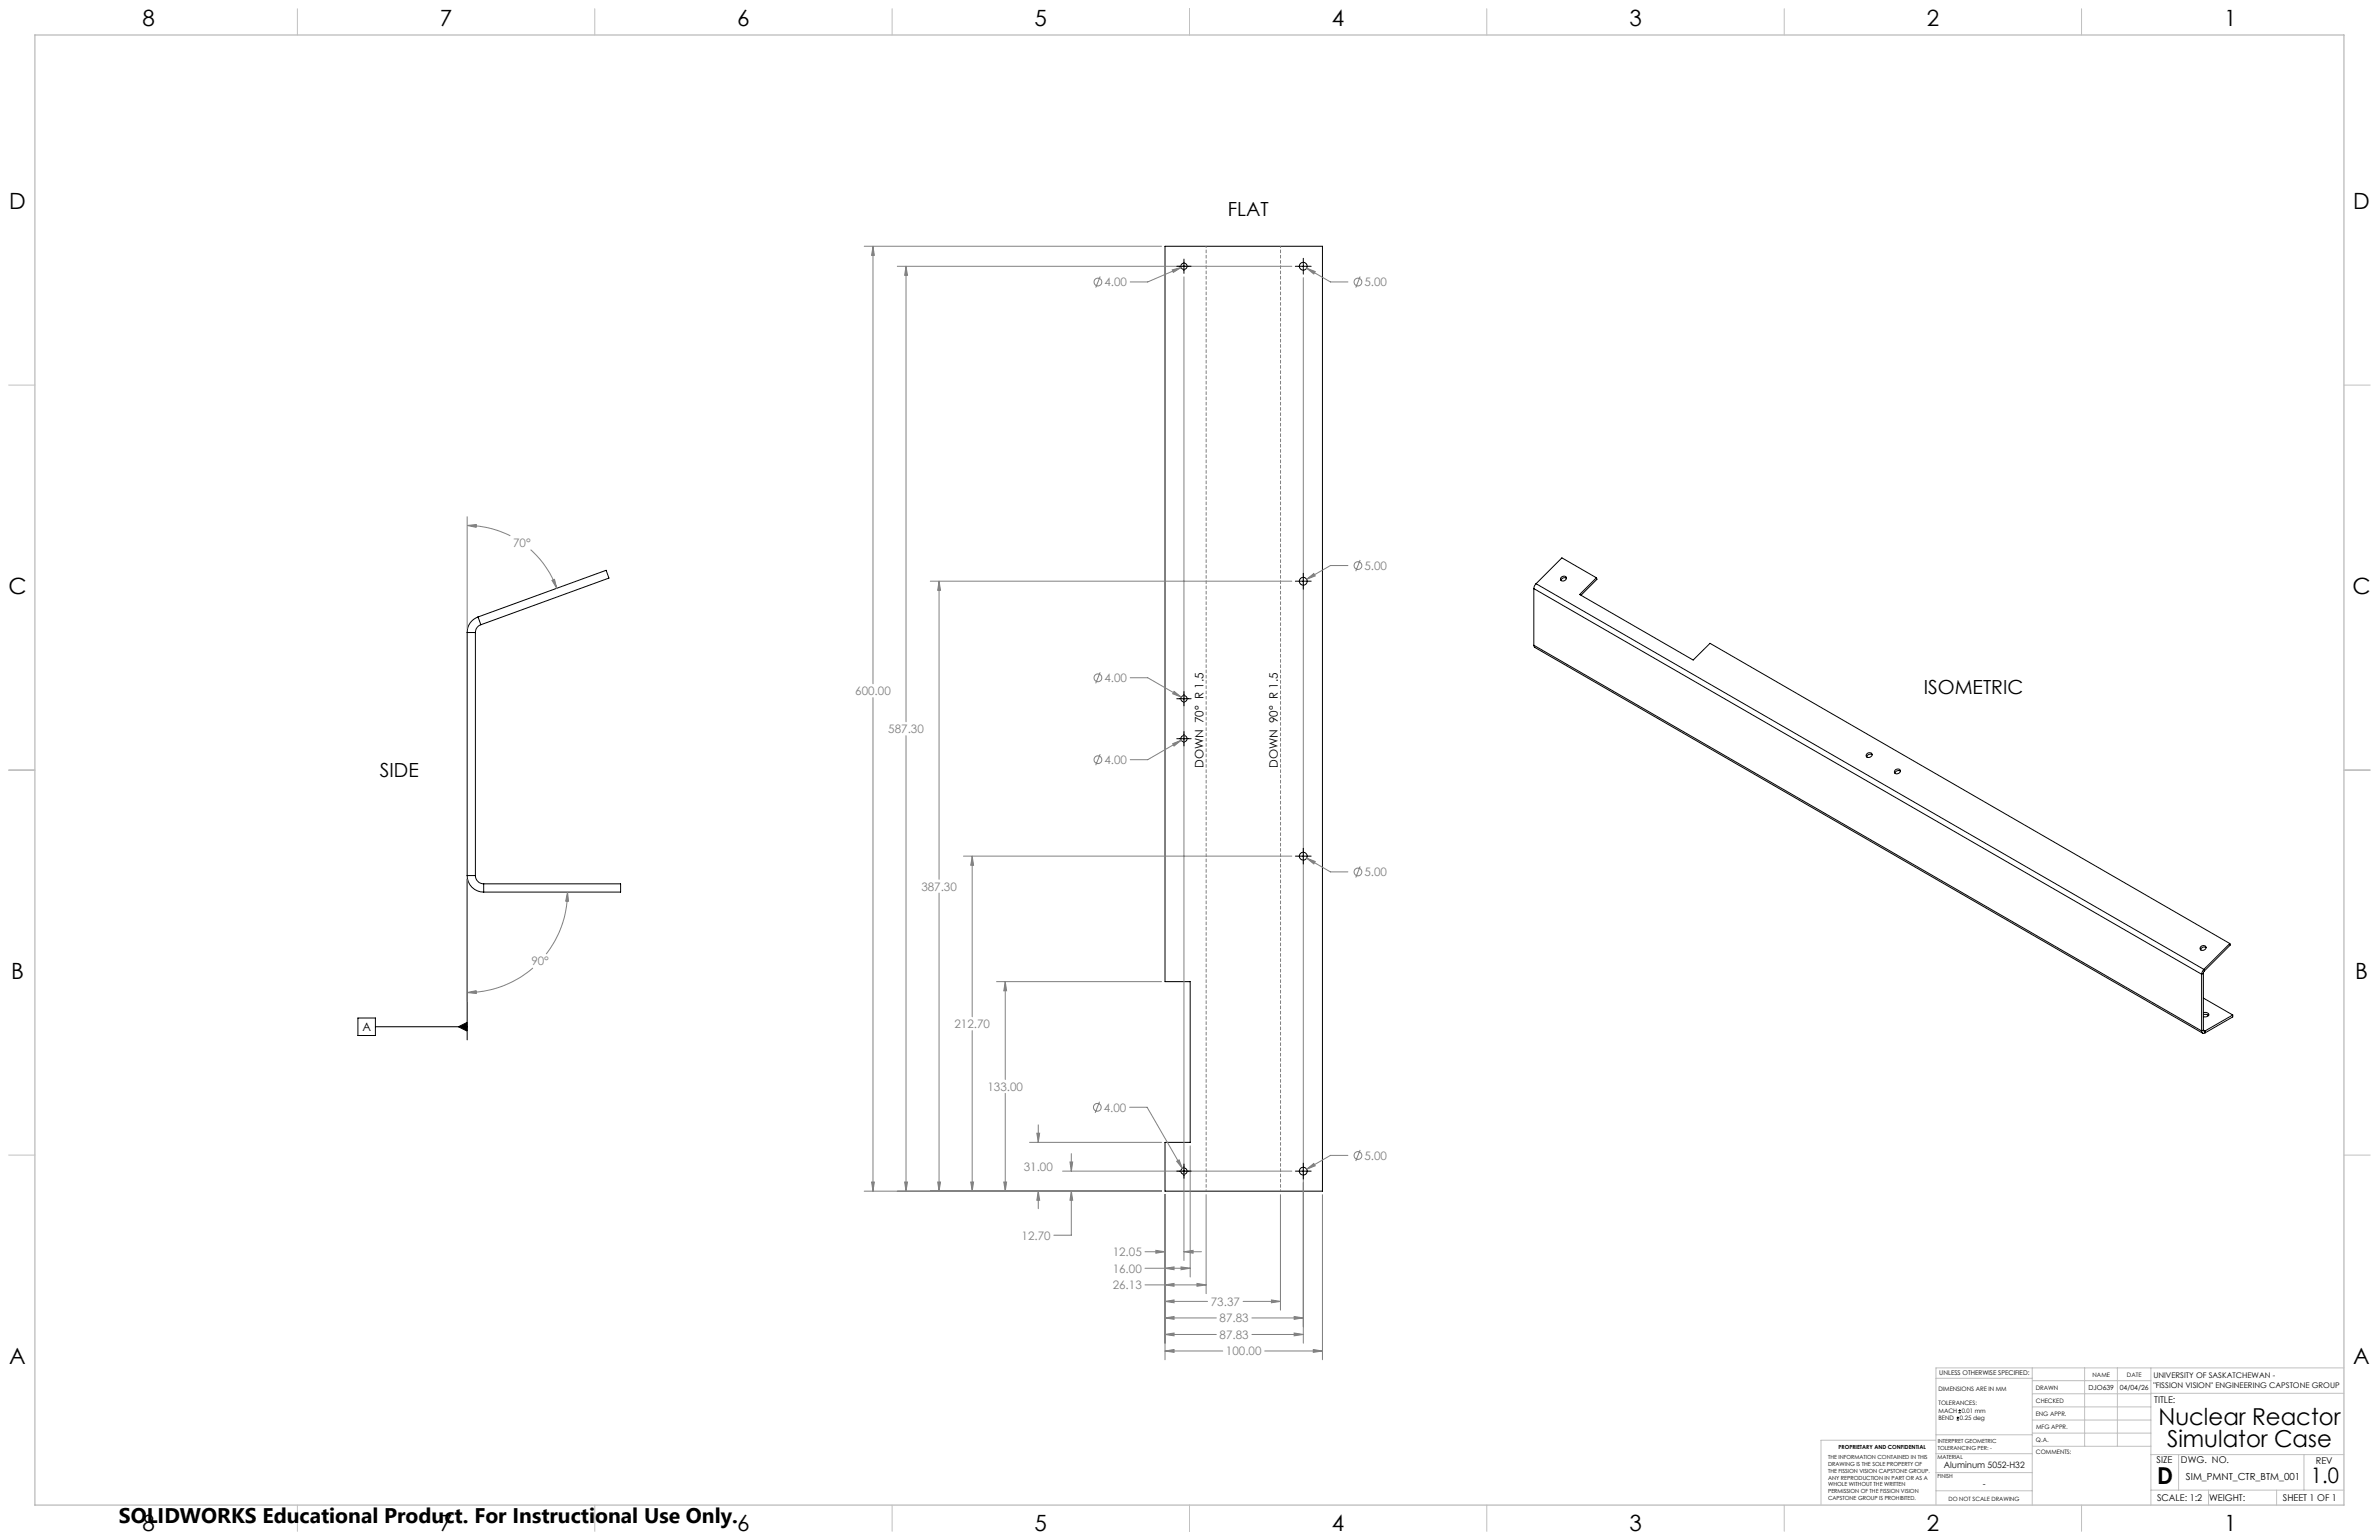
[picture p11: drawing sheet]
<svg xmlns="http://www.w3.org/2000/svg" width="864mm" height="559mm" viewBox="0 0 864 559" stroke-linecap="round" stroke-linejoin="round" font-family="sans-serif">
<defs><g id="words">
<g font-size="8.5">
<text x="783.6" y="517.1">Nuclear Reactor</text>
<text x="786.7" y="525.2">Simulator Case</text>
<text x="783.1" y="538.4">D</text>
</g>
<g font-size="8.1">
<text x="51.7" y="9.3">8</text>
<text x="159.7" y="9.3">7</text>
<text x="267.6" y="9.3">6</text>
<text x="375.6" y="9.3">5</text>
<text x="483.5" y="9.3">4</text>
<text x="591.5" y="9.3">3</text>
<text x="699.4" y="9.3">2</text>
<text x="807.4" y="9.3">1</text>
<text x="3.3" y="76">D</text>
<text x="854.2" y="76">D</text>
<text x="3" y="215.7">C</text>
<text x="853.9" y="215.7">C</text>
<text x="4" y="355.4">B</text>
<text x="854.9" y="355.4">B</text>
<text x="3.3" y="495.1">A</text>
<text x="854.2" y="495.1">A</text>
<text x="51.7" y="555.4">8</text>
<text x="159.7" y="555.4">7</text>
<text x="267.6" y="555.4">6</text>
<text x="375.6" y="555.4">5</text>
<text x="483.5" y="555.4">4</text>
<text x="591.5" y="555.4">3</text>
<text x="699.4" y="555.4">2</text>
<text x="807.4" y="555.4">1</text>
</g>
<text font-size="7.8" x="838.9" y="538.1">1.0</text>
<text font-size="7.7" x="43.2" y="552.5">SOLIDWORKS Educational Product. For Instructional Use Only.</text>
<g font-size="7.1">
<text x="445.7" y="78.5">FLAT</text>
<text x="698.3" y="251.8">ISOMETRIC</text>
<text x="137.9" y="281.9">SIDE</text>
</g>
<g font-size="4.2" fill="#808080">
<text x="400.9" y="103.9">4.00</text>
<text x="495.3" y="103.9">5.00</text>
<text x="186.3" y="198.5">70°</text>
<text x="495.3" y="206.8">5.00</text>
<text x="400.9" y="247.5">4.00</text>
<text x="310.5" y="252.2">600.00</text>
<text x="322.5" y="266">587.30</text>
<text x="400.9" y="277.2">4.00</text>
<text x="495.3" y="317.9">5.00</text>
<text x="334.5" y="323.1">387.30</text>
<text x="192.9" y="350.3">90°</text>
<text x="346.5" y="373">212.70</text>
<text x="358.5" y="395.8">133.00</text>
<text x="400.7" y="403.3">4.00</text>
<text x="371.6" y="424.9">31.00</text>
<text x="495.3" y="420.8">5.00</text>
<text x="370.8" y="449.8">12.70</text>
<text x="403.9" y="455.8">12.05</text>
<text x="403.9" y="461.8">16.00</text>
<text x="403.9" y="467.8">26.13</text>
<text x="439.6" y="473.8">73.37</text>
<text x="442.7" y="479.8">87.83</text>
<text x="442.7" y="485.8">87.83</text>
<text x="445" y="491.8">100.00</text>
</g>
<g font-size="4.2">
<text x="436.9" y="278.7" transform="rotate(-90 436.9 278.7)">DOWN 70° R 1.5</text>
<text x="463.9" y="278.7" transform="rotate(-90 463.9 278.7)">DOWN 90° R 1.5</text>
<text x="131.6" y="374.1">A</text>
</g>
<text font-size="3.5" x="793.5" y="537">SIM_PMNT_CTR_BTM_001</text>
<g font-size="3.4">
<text x="782" y="508.9">TITLE:</text>
<text x="782.9" y="531">SIZE</text>
<text x="791.7" y="531">DWG. NO.</text>
<text x="840.7" y="531.1">REV</text>
<text x="783" y="544.6">SCALE: 1:2</text>
<text x="801.9" y="544.7">WEIGHT:</text>
<text x="828.7" y="544.6">SHEET 1 OF 1</text>
</g>
<g font-size="3.2">
<text x="705.6" y="532.7">Aluminum 5052-H32</text>
<text x="719.7" y="539.5">-</text>
</g>
<g font-size="2.8">
<text x="781.7" y="500">UNIVERSITY OF SASKATCHEWAN -</text>
<text x="781.7" y="503.8">&quot;FISSION VISION&quot; ENGINEERING CAPSTONE GROUP</text>
</g>
<g font-size="2.5">
<text x="758.1" y="504.2">DJO639</text>
<text x="769.5" y="504.3">04/04/26</text>
</g>
<text font-size="2.4" x="704" y="499.1">UNLESS OTHERWISE SPECIFIED:</text>
<g font-size="2.2">
<text x="759.6" y="499.5">NAME</text>
<text x="772.1" y="499.6">DATE</text>
<text x="703.7" y="504.7">DIMENSIONS ARE IN MM</text>
<text x="703.7" y="510">TOLERANCES:</text>
<text x="739" y="504.3">DRAWN</text>
<text x="739.1" y="509.2">CHECKED</text>
<text x="703.7" y="512.6">MACH</text>
<text x="703.7" y="515.3">BEND</text>
<text x="711.4" y="515.3">0.25 deg</text>
<text x="712.1" y="512.6">0.01 mm</text>
<text x="739" y="513.8">ENG APPR.</text>
<text x="739.1" y="518.6">MFG APPR.</text>
<text x="739.1" y="523.3">Q.A.</text>
<text x="739.1" y="527.5">COMMENTS:</text>
</g>
<text font-size="2.1" x="707.3" y="544.5">DO NOT SCALE DRAWING</text>
<g font-size="2">
<text x="667.4" y="525.7">PROPRIETARY AND CONFIDENTIAL</text>
<text x="703.4" y="523.5">INTERPRET GEOMETRIC</text>
<text x="703.4" y="526">TOLERANCING PER: -</text>
<text x="663.6" y="529.3">THE INFORMATION CONTAINED IN THIS</text>
<text x="663.6" y="531.8">DRAWING IS THE SOLE PROPERTY OF</text>
<text x="703.3" y="529.6">MATERIAL</text>
<text x="663.6" y="534.3">THE FISSION VISION CAPSTONE GROUP.</text>
<text x="663.6" y="536.8">ANY REPRODUCTION IN PART OR AS A</text>
<text x="663.6" y="539.4">WHOLE WITHOUT THE WRITTEN</text>
<text x="703.3" y="536.4">FINISH</text>
<text x="663.6" y="541.9">PERMISSION OF THE FISSION VISION</text>
<text x="663.6" y="544.4">CAPSTONE GROUP IS PROHIBITED.</text>
</g>
</g></defs>
<g fill="none" stroke="#000" stroke-width=".36">
<path d="M422.9 89.4h57.2v342.8h-57.2v-17.7h9.1v-58.3h-9.1zM427.2 96.6h5.2M429.8 94v5.2M470.2 96.6h5.8M473.1 93.7v5.8M470.2 210.9h5.8M473.1 208v5.8M556.8 213.6l242.4 139.9M556.8 213.6v20.5M557.6 211.8l-.6 .9-.2 .9M557.6 211.8l242.4 140M566.7 209.5l.4-.3a.94 .94 0 0 1 1.6 .4 .94 .94 0 0 1-1.1 1.2 .8 .8 0 0 1-1-.3 .8 .8 0 0 1 .1-1z"/>
<path d="M568.6 209.8l-.5-.2-.8 .2-.6 .8M579.5 209.7l-6.1 6 41.2 23.8 6.1-6.1 188.7 109M579.5 209.7l-12.5-7.3-9.4 9.4M579.5 209.7l.2 .5-5.8 5.8M169.6 229.5h3M169.6 229.5v88.2M172.6 229.5v88.2M173.5 223.9a5.9 5.9 0 0 0-3.9 5.6M173.5 223.9l46.5-17 1.1 2.9-46.5 16.9M173.5 223.9l1.1 2.8M174.6 226.7a2.94 2.94 0 0 0-2 2.8M556.8 234.1l.3 .8 242.5 140"/>
<path d="M556.8 234.1l242.4 140M427.2 253.5h5.2M429.8 250.9v5.2M427.2 268h5.2M429.8 265.5v5.2M677.7 273.5l.3-.2a.94 .94 0 0 1 1.6 .3 .94 .94 0 0 1-1.1 1.2 .78 .78 0 0 1-1-.2 .78 .78 0 0 1 .2-1.1zM679.6 273.9l-.5-.3-.8 .2-.7 .8M688 279.5l.3-.3a.94 .94 0 0 1 1.6 .4 .94 .94 0 0 1-1.1 1.2 .78 .78 0 0 1-1-.3 .78 .78 0 0 1 .2-1zM689.9 279.8l-.5-.2-.9 .2-.6 .8M169.6 317.7a6 6 0 0 0 6 6M169.6 317.7h3M169.6 319v58.3"/>
<path d="M172.6 317.7a3 3 0 0 0 3 3M470.2 310.7h5.8M473.1 307.8v5.7M175.6 320.7h49.7v3h-49.7M175.6 320.7v3M798.9 343.5l.4-.2a.94 .94 0 0 1 1.5 .3 .94 .94 0 0 1-1.1 1.2 .8 .8 0 0 1-.9-.3 .8 .8 0 0 1 .1-1zM799.2 353.5v20.6M799.9 353.2l-.7 .3M799.9 353.2v20.6M800 351.8l-.8 1.7M800 351.8l.2 .5M800.2 352.3l-.3 .9"/>
<path d="M800.8 343.9l-.5-.3-.8 .2-.7 .8M809.4 342.4l-9.4 9.4M809.4 342.4l.2 .5-9.4 9.4M129.9 369.4h6.4v6.3h-6.4zM136.3 372.6h33.3M166.4 372.6l3.2-1.6v3.2zM799.2 374.1a.75 .75 0 0 0 .4 .8 .75 .75 0 0 0 .9-.1M799.9 373.8l.1 .4 .5-.1M799.9 367.4l.6-.1a1.04 1.04 0 0 1 1.3 1.2l-.8 .4h-1.1M799.9 368.1h1.1l.8 .4M799.9 373.8l-.7 .3M799.9 373.8l.6 .3"/>
<path d="M799.9 362.2l10.6 6.1M800.5 374.1v.7M810.5 368.3v.7l-10 5.8M810.5 368.3l-10 5.8M427.2 425h5.2M429.8 422.4v5.2M470.2 425h5.8M473.1 422.1v5.7M710.3 515.3h.8M710.3 514.5h.8M710.7 514v.9M711 512.6h.8"/>
<path d="M711 511.8h.8M711.4 511.4v.8"/>
<circle cx="429.8" cy="96.6" r="1.14"/>
<circle cx="473.1" cy="96.6" r="1.43"/>
<circle cx="473.1" cy="210.9" r="1.43"/>
<circle cx="429.8" cy="253.5" r="1.14"/>
<circle cx="429.8" cy="268" r="1.14"/>
<circle cx="473.1" cy="310.7" r="1.43"/>
<circle cx="429.8" cy="425" r="1.14"/>
<circle cx="473.1" cy="425" r="1.43"/>
</g>
<g fill="none" stroke="#808080" stroke-width=".36">
<path d="M313.7 89.4h107.9M316.9 89.4l.5 3.3h-1zM316.9 89.4v158.7M325.7 96.6h143.2M328.9 96.6l.5 3.3h-1zM328.9 96.6v165.3M425.5 97.9l3.2-.8-2.8 1.7zM428.7 97.1l-12.1 5.2h-6.3M474.3 97.3l3.1 1.2-.5 .9zM474.3 97.3l8.7 5h6.3M399.4 100.3l-1.6 4.1M429.8 100.5v356.9"/>
<path d="M473.1 100.8v386.6M493.7 100.3l-1.5 4.1M169.6 190.7l3.3-.4-.1 1zM169.6 190.7a34.6 34.6 0 0 1 15.6 3.7M169.6 187.5v40.7M192.6 199.5a34.9 34.9 0 0 1 9.5 14M200.4 210.6l.9-.4 .8 3.3zM337.7 210.9h131.2M340.9 210.9l.5 3.3h-1zM340.9 210.9v108.2M474.3 210.2l2.6-2.1 .5 .9zM489.3 205.2h-6.3l-8.7 5"/>
<path d="M493.7 203.2l-1.5 4.1M316.9 253.2v179M399.4 243.9l-1.6 4.1M410.3 245.9h6.3l12.2 7M426.2 250.9l2.6 2-3.1-1.2zM328.9 266.9v165.3M399.4 273.6l-1.6 4.1M425.7 269.8l3.1-1.2-2.6 2.1zM428.8 268.6l-12.2 7.1h-6.3M169.6 319v44.3M349.7 310.7h119.2M352.9 310.7l.5 3.3h-1z"/>
<path d="M352.9 310.7v58.2M474.3 311.4l3.1 1.2-.5 .9zM474.3 311.4l8.7 5h6.3M493.7 314.4l-1.5 4M206 323.7l.4 3.3h-1zM206 323.7a36.7 36.7 0 0 1-7.7 22.5M340.9 324.1v108.1M193.5 351.2a36.3 36.3 0 0 1-23.9 9M361.7 356.2h59.9M364.9 356.2l.5 3.3h-1zM364.9 356.2v35.5M169.6 360.2l3.2-.7 .1 1z"/>
<path d="M352.9 374v58.2M364.9 396.7v35.5M399.1 399.8l-1.6 4M373.7 414.5h47.9M376.4 411.2h1l-.5 3.3zM376.9 408.2v6.3M388.9 418.6v6.4M410.1 401.8h6.3l12.8 22.2M432 415.8v47.6M489.3 419.2h-6.3l-8.7 5.1M493.7 417.3l-1.5 4M313.7 432.2h107.9"/>
<path d="M316.4 428.9h1l-.5 3.3zM328.4 428.9h1l-.5 3.3zM340.4 428.9h1l-.5 3.3zM352.4 428.9h1l-.5 3.3zM364.4 428.9h1l-.5 3.3zM376.9 432.2l.5 3.3h-1zM376.9 432.2v6.4M385.7 425h83.2M388.4 421.6h1l-.5 3.4zM388.9 432.2l.5 3.3h-1zM388.9 432.2v16h-6.3M422.9 433.5v59.9"/>
<path d="M427.1 421.4l.9-.5 1.2 3.1zM437.8 433.5v35.9M464.8 433.5v41.9M474.3 424.3l2.6-2.1 .5 .8zM480.1 433.5v59.9M415.6 454.2h7.3M419.6 453.7l3.3 .5-3.3 .5zM428.7 459.7l3.3 .5-3.3 .5zM429.8 454.2l3.3-.5v1zM429.8 454.2h6.3M415.6 460.2h16.4M415.6 466.2h22.2"/>
<path d="M422.9 460.2l3.3-.5v1zM422.9 466.2l3.3-.5v1zM422.9 472.2l3.3-.5v1zM422.9 478.2l3.3-.5v1zM422.9 472.2h15.5M422.9 478.2h18.6M434.5 465.7l3.3 .5-3.3 .5zM451.3 472.2h13.5M454.4 478.2h18.7M461.5 471.7l3.3 .5-3.3 .5zM469.8 477.7l3.3 .5-3.3 .5zM422.9 490.2l3.3-.5v1z"/>
<path d="M422.9 484.2l3.3-.5v1zM422.9 490.2h21M422.9 484.2h18.6M454.4 484.2h18.7M459.1 490.2h21M469.8 483.7l3.3 .5-3.3 .5zM476.7 489.7l3.4 .5-3.4 .5z"/>
<circle cx="398.6" cy="102.3" r="1.41"/>
<circle cx="492.9" cy="102.3" r="1.4"/>
<circle cx="492.9" cy="205.2" r="1.4"/>
<circle cx="398.6" cy="245.9" r="1.42"/>
<circle cx="398.6" cy="275.7" r="1.41"/>
<circle cx="492.9" cy="316.4" r="1.41"/>
<circle cx="398.3" cy="401.8" r="1.42"/>
<circle cx="492.9" cy="419.3" r="1.4"/>
</g>
<path d="M437.9 89.3v342.9M464.8 432.2v-342.9" fill="none" stroke="#808080" stroke-width=".36" stroke-dasharray="1.3 .6" stroke-dashoffset=".7" stroke-linecap="butt"/>
<g fill="none" stroke="#c0c0c0" stroke-width=".36">
<path d="M107.9 3.2v9.5M215.9 3.2v9.5M323.8 3.2v9.5M431.8 3.2v9.5M539.7 3.2v9.5M647.7 3.2v9.5M755.6 3.2v9.5M3.1 139.7h9.6M850.9 139.7h9.5M3.1 279.4h9.6M850.9 279.4h9.5M3.1 419.1h9.6"/>
<path d="M850.9 419.1h9.5M737.7 496.4v49.7M756.7 496.4v28.4M768.6 496.4v28.4M780.8 496.4v49.7M850.9 496.4h-148.1v49.7M702.8 500.1h34.9M737.7 510.5h43.1M737.7 505.7h43.1M737.7 501h43.1M737.7 515.3h43.1M780.8 505.6h70.1"/>
<path d="M702.6 522.6h-41.6v23.3M702.8 534.4h34.9M702.8 527.5h35M702.8 520.6h35M737.7 520h43.1M737.8 524.8h43M780.8 527.8h70.1M790.9 527.8v12.9M836.4 527.8v12.9M107.9 546.1v9.6M215.9 546.1v9.6M323.8 546.1v9.6"/>
<path d="M431.8 546.1v9.6M539.7 546.1v9.6M647.7 546.1v9.6M702.8 540.9h34.9M755.6 546.1v9.6M780.8 540.7h70.1M801.7 540.7v5.4M826.4 540.7v5.4"/>
</g>
<path d="M12.7 12.7h838.2v533.4h-838.2z" fill="none" stroke="#c0c0c0" stroke-width=".5"/>
<path d="M166.4 372.6l3.2-1.6v3.2z" fill="#000"/>
<g fill="#808080">
<path d="M422.9 460.2l3.3-.5v1zM428.7 459.7l3.3 .5-3.3 .5zM422.9 466.2l3.3-.5v1zM434.5 465.7l3.3 .5-3.3 .5zM422.9 472.2l3.3-.5v1zM461.5 471.7l3.3 .5-3.3 .5zM422.9 478.2l3.3-.5v1zM469.8 477.7l3.3 .5-3.3 .5zM422.9 490.2l3.3-.5v1zM476.7 489.7l3.4 .5-3.4 .5zM419.6 453.7l3.3 .5-3.3 .5zM429.8 454.2l3.3-.5v1zM422.9 484.2l3.3-.5v1zM469.8 483.7l3.3 .5-3.3 .5zM376.9 432.2l.5 3.3h-1zM376.4 411.2h1l-.5 3.3zM388.9 432.2l.5 3.3h-1zM388.4 421.6h1l-.5 3.4zM364.4 428.9h1l-.5 3.3zM364.9 356.2l.5 3.3h-1zM352.4 428.9h1l-.5 3.3zM352.9 310.7l.5 3.3h-1zM340.4 428.9h1l-.5 3.3zM340.9 210.9l.5 3.3h-1zM328.4 428.9h1l-.5 3.3zM328.9 96.6l.5 3.3h-1zM316.4 428.9h1l-.5 3.3zM316.9 89.4l.5 3.3h-1zM474.3 97.3l2.6 2.1 .5-.9zM474.3 210.2l3.1-1.2-.5-.9zM474.3 311.4l2.6 2.1 .5-.9zM474.3 424.3l3.1-1.3-.5-.8zM427.1 421.4l2.1 2.6-1.2-3.1zM425.7 269.8l.5 .9 2.6-2.1zM426.2 250.9l-.5 .8 3.1 1.2zM425.5 97.9l.4 .9 2.8-1.7z"/>
<path d="M200.4 210.6l.9-.4 .8 3.3zM169.6 190.7l3.3-.4-.1 1zM169.6 360.2l3.2-.7 .1 1zM206 323.7l.4 3.3h-1z"/>
</g>
<use href="#words"/>
</svg>
